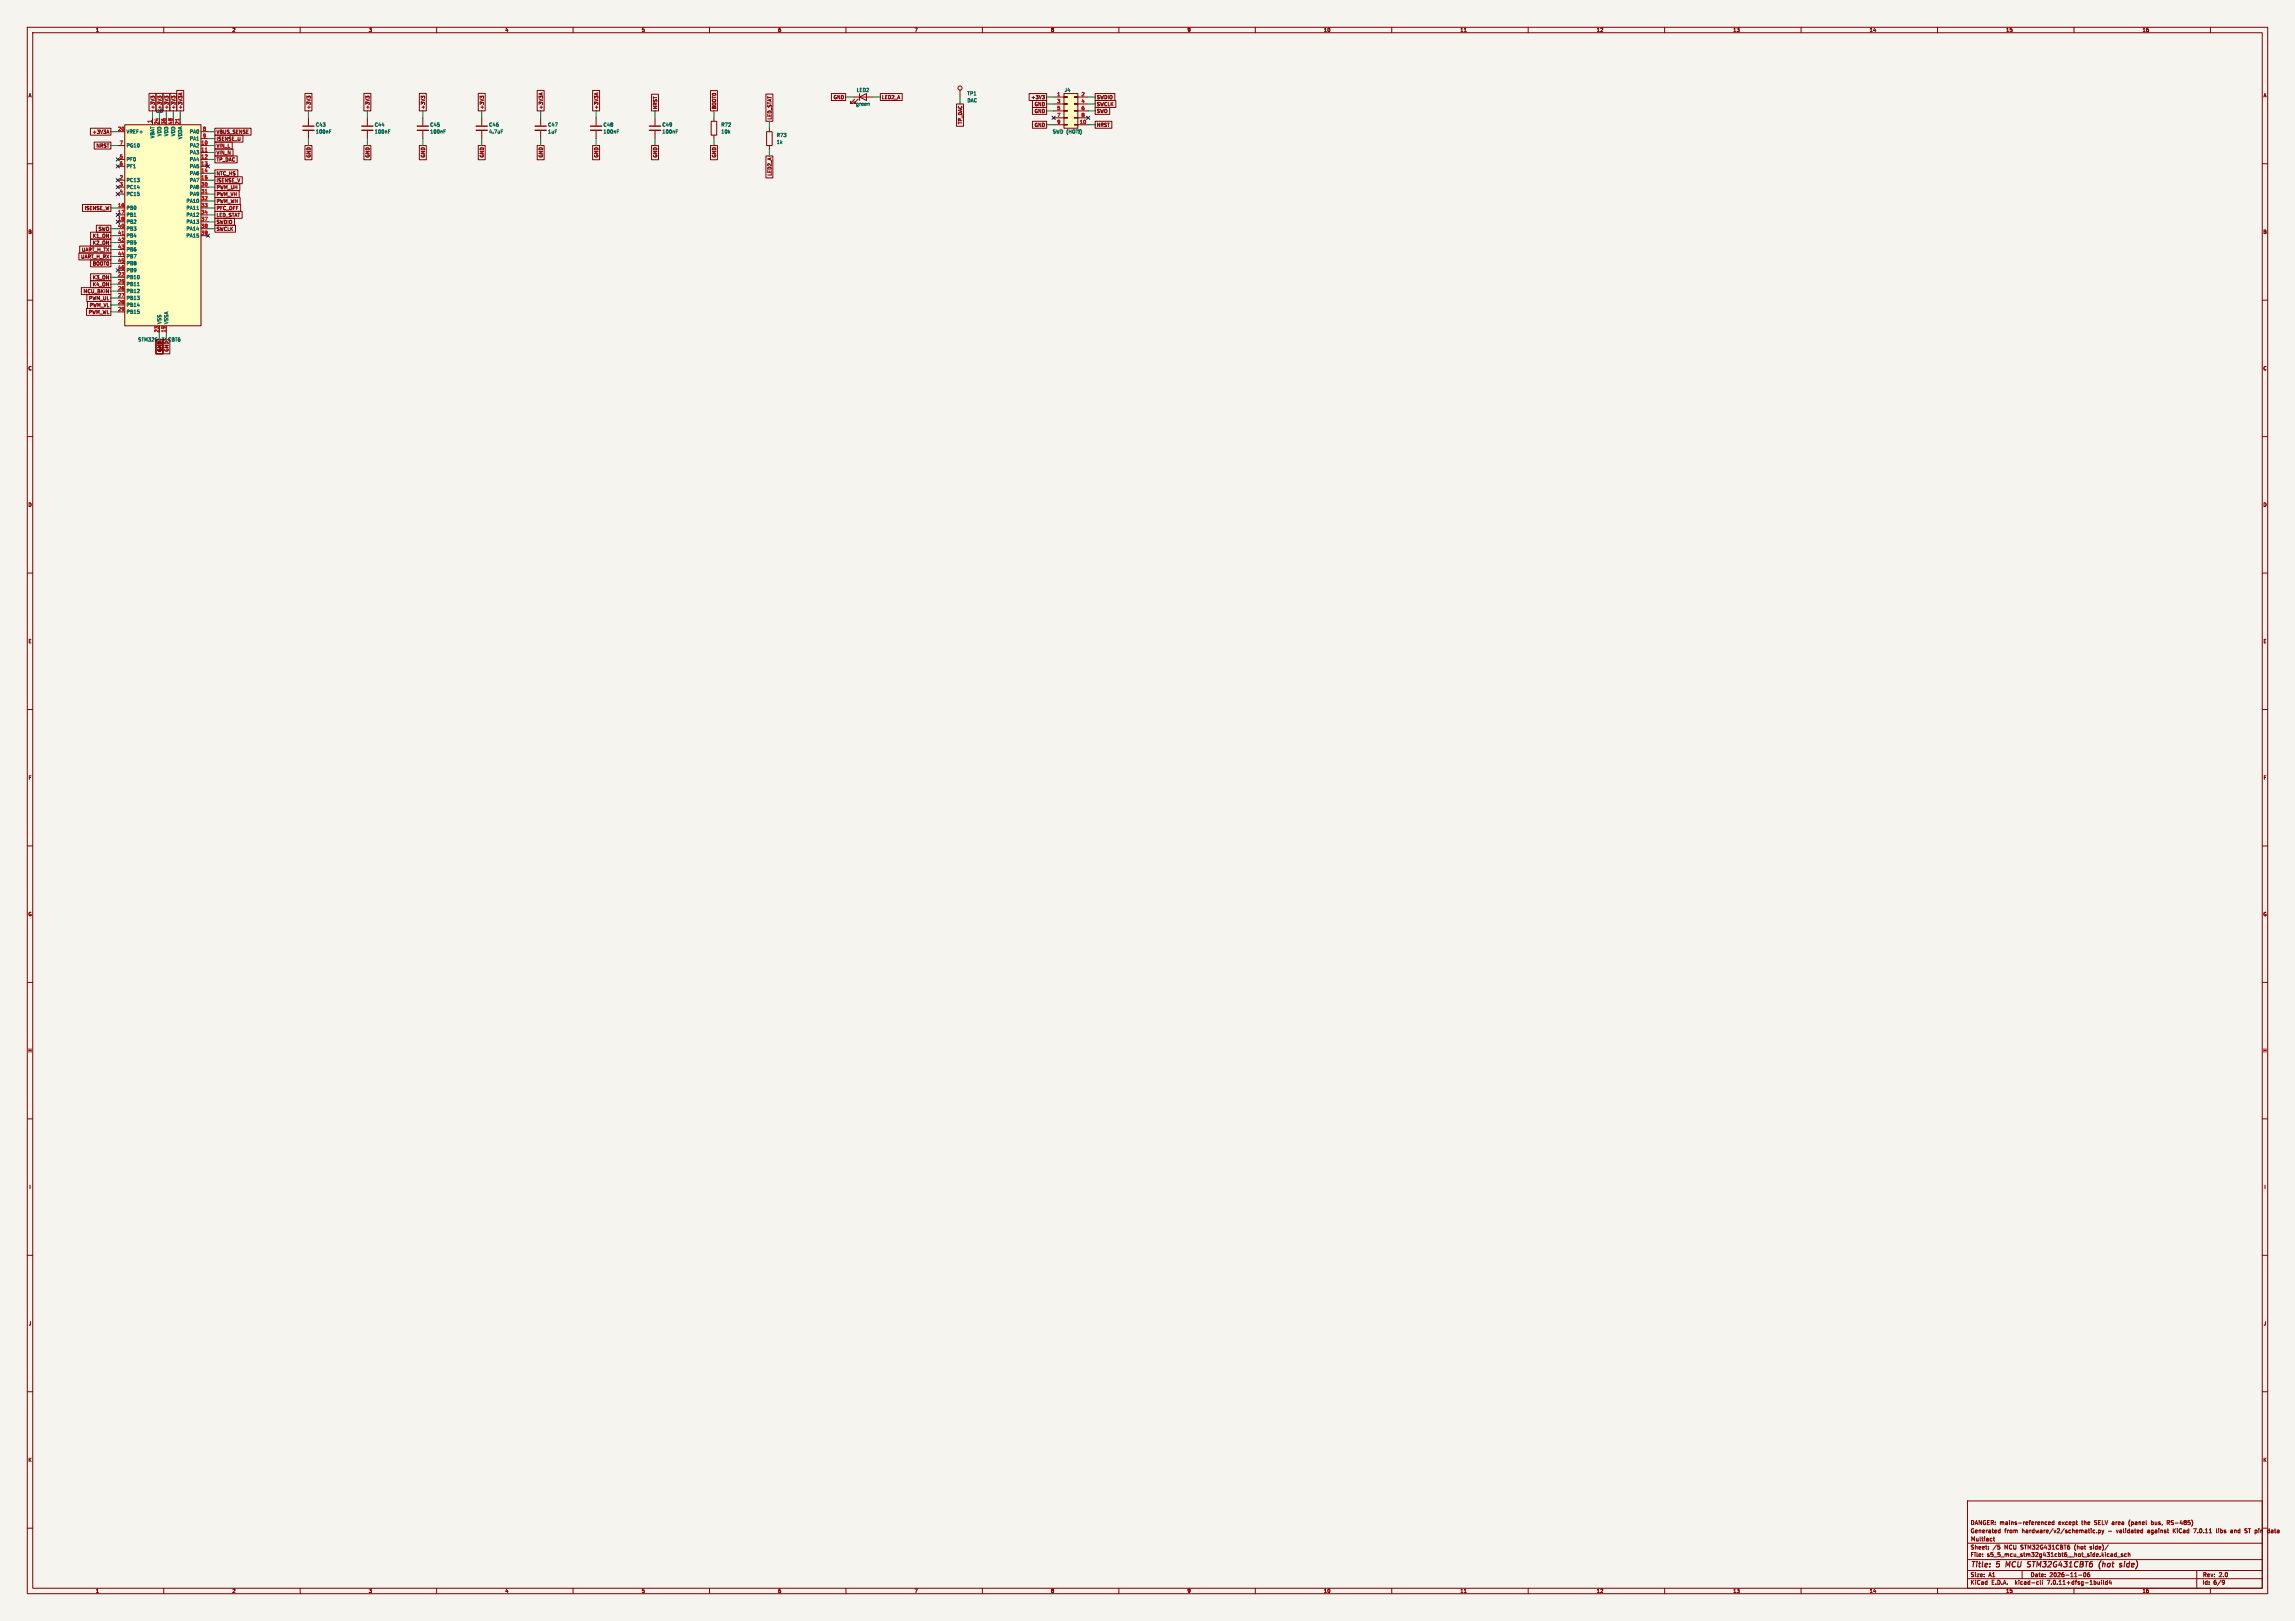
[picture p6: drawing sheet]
<svg xmlns="http://www.w3.org/2000/svg" width="841mm" height="594mm" viewBox="0 0 841 594" stroke-linecap="round" stroke-linejoin="round" font-family="sans-serif">
<defs><g id="words">
<g font-size="2.8" fill="#840000">
<text x="722" y="574.9">Title:</text>
<text x="731.7" y="574.9">5</text>
<text x="735.9" y="574.9">MCU</text>
<text x="744.6" y="574.9">STM32G431CBT6</text>
<text x="771.6" y="574.9">(hot</text>
<text x="780" y="574.9">side)</text>
</g>
<g font-size="2.1" fill="#840000">
<text x="722" y="562">Generated</text>
<text x="722" y="559">DANGER: mains-referenced</text>
<text x="734.5" y="562">from</text>
<text x="741" y="562">hardware/v2/schematic.py</text>
<text x="754.4" y="559">except</text>
<text x="763" y="559">the</text>
<text x="767.8" y="559">SELV area</text>
<text x="772.7" y="562">-</text>
<text x="775.8" y="562">validated</text>
<text x="780.6" y="559">(panel</text>
<text x="787.4" y="562">against</text>
<text x="789" y="559">bus,</text>
<text x="795" y="559">RS-485)</text>
<text x="796.9" y="562">KiCad</text>
<text x="804.6" y="562">7.0.11</text>
<text x="813" y="562">libs</text>
<text x="818.4" y="562">and</text>
<text x="823.8" y="562">ST pin</text>
<text x="832.4" y="562">data</text>
<text x="722" y="568">Sheet:</text>
<text x="722" y="565.2">Multiact</text>
<text x="730.2" y="568">/5</text>
<text x="734.5" y="568">MCU STM32G431CBT6</text>
<text x="760.4" y="568">(hot</text>
<text x="766.3" y="568">side)/</text>
<text x="722" y="570.7">File:</text>
<text x="728.1" y="570.7">s5_5_mcu_stm32g431cbt6__hot_side.kicad_sch</text>
<text x="722" y="580.9">KiCad</text>
<text x="722" y="578.1">Size:</text>
<text x="728.7" y="578.1">A1</text>
<text x="729.7" y="580.9">E.D.A.</text>
<text x="738.6" y="580.9">kicad-cli</text>
<text x="744" y="578.1">Date:</text>
<text x="750.5" y="580.9">7.0.11+dfsg-1build4</text>
<text x="751" y="578.1">2026-11-06</text>
<text x="807" y="578.3">Rev:</text>
<text x="807" y="580.9">Id:</text>
<text x="811.1" y="580.9">6/9</text>
<text x="813.4" y="578.3">2.0</text>
</g>
<g font-size="1.8" fill="#840000">
<text x="35" y="11.9">1</text>
<text x="85" y="11.9">2</text>
<text x="135" y="11.9">3</text>
<text x="185" y="11.9">4</text>
<text x="235" y="11.9">5</text>
<text x="285" y="11.9">6</text>
<text x="335" y="11.9">7</text>
<text x="385" y="11.9">8</text>
<text x="435" y="11.9">9</text>
<text x="485" y="11.9">10</text>
<text x="535" y="11.9">11</text>
<text x="585" y="11.9">12</text>
<text x="635" y="11.9">13</text>
<text x="685" y="11.9">14</text>
<text x="735" y="11.9">15</text>
<text x="785" y="11.9">16</text>
<text x="10.3" y="35.9">A</text>
<text x="829.3" y="35.9">A</text>
<text x="56.8" y="40.2" transform="rotate(-90 56.8 40.2)">+3V3</text>
<text x="59.4" y="40.2" transform="rotate(-90 59.4 40.2)">+3V3</text>
<text x="61.9" y="40.2" transform="rotate(-90 61.9 40.2)">+3V3</text>
<text x="64.5" y="40.2" transform="rotate(-90 64.5 40.2)">+3V3</text>
<text x="67" y="40.2" transform="rotate(-90 67 40.2)">+3V3A</text>
<text x="114" y="40.2" transform="rotate(-90 114 40.2)">+3V3</text>
<text x="135.6" y="40.2" transform="rotate(-90 135.6 40.2)">+3V3</text>
<text x="155.9" y="40.2" transform="rotate(-90 155.9 40.2)">+3V3</text>
<text x="177.5" y="40.2" transform="rotate(-90 177.5 40.2)">+3V3</text>
<text x="199.1" y="40.2" transform="rotate(-90 199.1 40.2)">+3V3A</text>
<text x="219.4" y="40.2" transform="rotate(-90 219.4 40.2)">+3V3A</text>
<text x="241" y="40.2" transform="rotate(-90 241 40.2)">NRST</text>
<text x="262.6" y="40.2" transform="rotate(-90 262.6 40.2)">BOOT0</text>
<text x="305.3" y="36.5">GND</text>
<text x="323.1" y="36.5">LED2_A</text>
<text x="377.8" y="36.5">+3V3</text>
<text x="379" y="41.6">GND</text>
<text x="379" y="39.1">GND</text>
<text x="401.8" y="41.6">SWO</text>
<text x="401.8" y="39.1">SWCLK</text>
<text x="401.8" y="36.5">SWDIO</text>
<text x="282.9" y="44" transform="rotate(-90 282.9 44)">LED_STAT</text>
<text x="352.7" y="45.6" transform="rotate(-90 352.7 45.6)">TP_DAC</text>
<text x="379" y="46.7">GND</text>
<text x="401.8" y="46.7">NRST</text>
<text x="33.8" y="49.2">+3V3A</text>
<text x="79.2" y="51.8">ISENSE_U</text>
<text x="79.2" y="49.2">VBUS_SENSE</text>
<text x="35.2" y="54.3">NRST</text>
<text x="79.2" y="59.4">TP_DAC</text>
<text x="79.2" y="56.8">VIN_N</text>
<text x="79.2" y="54.3">VIN_L</text>
<text x="114" y="57.9" transform="rotate(-90 114 57.9)">GND</text>
<text x="135.6" y="57.9" transform="rotate(-90 135.6 57.9)">GND</text>
<text x="155.9" y="57.9" transform="rotate(-90 155.9 57.9)">GND</text>
<text x="177.5" y="57.9" transform="rotate(-90 177.5 57.9)">GND</text>
<text x="199.1" y="57.9" transform="rotate(-90 199.1 57.9)">GND</text>
<text x="219.4" y="57.9" transform="rotate(-90 219.4 57.9)">GND</text>
<text x="241" y="57.9" transform="rotate(-90 241 57.9)">GND</text>
<text x="262.6" y="57.9" transform="rotate(-90 262.6 57.9)">GND</text>
<text x="79.2" y="64.5">NTC_HS</text>
<text x="282.9" y="64.5" transform="rotate(-90 282.9 64.5)">LED2_A</text>
<text x="79.2" y="69.5">PWM_UH</text>
<text x="79.2" y="67">ISENSE_V</text>
<text x="30.9" y="77.2">ISENSE_W</text>
<text x="79.2" y="77.2">PFC_OFF</text>
<text x="79.2" y="74.6">PWM_WH</text>
<text x="79.2" y="72.1">PWM_VH</text>
<text x="79.2" y="82.2">SWDIO</text>
<text x="79.2" y="79.7">LED_STAT</text>
<text x="10.3" y="85.9">B</text>
<text x="33.9" y="89.9">K2_ON</text>
<text x="33.9" y="87.3">K1_ON</text>
<text x="36" y="84.8">SWO</text>
<text x="79.2" y="84.8">SWCLK</text>
<text x="829.2" y="85.9">B</text>
<text x="29.6" y="94.9">UART_H_RX</text>
<text x="29.9" y="92.4">UART_H_TX</text>
<text x="33.9" y="97.5">BOOT0</text>
<text x="30.5" y="107.6">MCU_BKIN</text>
<text x="33.9" y="105.1">K4_ON</text>
<text x="33.9" y="102.6">K3_ON</text>
<text x="32.5" y="110.2">PWM_UL</text>
<text x="32.7" y="112.7">PWM_VL</text>
<text x="32.3" y="115.3">PWM_WL</text>
<text x="59.4" y="129" transform="rotate(-90 59.4 129)">GND</text>
<text x="61.9" y="129" transform="rotate(-90 61.9 129)">GND</text>
<text x="10.3" y="135.9">C</text>
<text x="829.2" y="135.9">C</text>
<text x="10.3" y="185.9">D</text>
<text x="829.2" y="185.9">D</text>
<text x="10.3" y="235.9">E</text>
<text x="829.3" y="235.9">E</text>
<text x="10.3" y="285.9">F</text>
<text x="829.3" y="285.9">F</text>
<text x="10.3" y="335.9">G</text>
<text x="829.2" y="335.9">G</text>
<text x="10.2" y="385.9">H</text>
<text x="829.2" y="385.9">H</text>
<text x="10.6" y="435.9">I</text>
<text x="829.6" y="435.9">I</text>
<text x="10.4" y="485.9">J</text>
<text x="829.4" y="485.9">J</text>
<text x="10.3" y="535.9">K</text>
<text x="829.2" y="535.9">K</text>
<text x="35" y="583.9">1</text>
<text x="85" y="583.9">2</text>
<text x="135" y="583.9">3</text>
<text x="185" y="583.9">4</text>
<text x="235" y="583.9">5</text>
<text x="285" y="583.9">6</text>
<text x="335" y="583.9">7</text>
<text x="385" y="583.9">8</text>
<text x="435" y="583.9">9</text>
<text x="485" y="583.9">10</text>
<text x="535" y="583.9">11</text>
<text x="585" y="583.9">12</text>
<text x="635" y="583.9">13</text>
<text x="685" y="583.9">14</text>
<text x="735" y="583.9">15</text>
<text x="785" y="583.9">16</text>
</g>
<g font-size="1.8" fill="#006464">
<text x="313.8" y="33.9">LED2</text>
<text x="354.3" y="35.2">TP1</text>
<text x="390" y="33.9">J4</text>
<text x="57" y="41.5">U6</text>
<text x="313.5" y="39">green</text>
<text x="354.3" y="37.7">DAC</text>
<text x="115.6" y="46.6">C43</text>
<text x="137.2" y="46.6">C44</text>
<text x="157.5" y="46.6">C45</text>
<text x="179.1" y="46.6">C46</text>
<text x="200.7" y="46.6">C47</text>
<text x="221" y="46.6">C48</text>
<text x="242.6" y="46.6">C49</text>
<text x="264.2" y="46.6">R72</text>
<text x="46.2" y="49.1">VREF+</text>
<text x="56.7" y="50.8" transform="rotate(-90 56.7 50.8)">VBAT</text>
<text x="59.3" y="50.1" transform="rotate(-90 59.3 50.1)">VDD</text>
<text x="61.8" y="50.1" transform="rotate(-90 61.8 50.1)">VDD</text>
<text x="64.4" y="50.1" transform="rotate(-90 64.4 50.1)">VDD</text>
<text x="66.9" y="51.1" transform="rotate(-90 66.9 51.1)">VDDA</text>
<text x="69.4" y="49.1">PA0</text>
<text x="69.4" y="51.7">PA1</text>
<text x="115.6" y="49.1">100nF</text>
<text x="137.2" y="49.1">100nF</text>
<text x="157.5" y="49.1">100nF</text>
<text x="179.1" y="49.1">4.7uF</text>
<text x="200.7" y="49.1">1uF</text>
<text x="221" y="49.1">100nF</text>
<text x="242.6" y="49.1">100nF</text>
<text x="264.2" y="49.1">10k</text>
<text x="284.5" y="50.4">R73</text>
<text x="284.5" y="52.9">1k</text>
<text x="385.6" y="49.1">SWD (HOT!)</text>
<text x="46.2" y="59.3">PF0</text>
<text x="46.2" y="54.2">PG10</text>
<text x="69.4" y="54.2">PA2</text>
<text x="69.4" y="56.7">PA3</text>
<text x="69.4" y="59.3">PA4</text>
<text x="46.2" y="61.8">PF1</text>
<text x="69.4" y="61.8">PA5</text>
<text x="69.4" y="64.4">PA6</text>
<text x="46.2" y="66.9">PC13</text>
<text x="46.2" y="69.4">PC14</text>
<text x="46.2" y="72">PC15</text>
<text x="69.4" y="66.9">PA7</text>
<text x="69.4" y="69.4">PA8</text>
<text x="69.4" y="72">PA9</text>
<text x="46.2" y="77.1">PB0</text>
<text x="68.2" y="74.5">PA10</text>
<text x="68.2" y="77.1">PA11</text>
<text x="46.2" y="79.6">PB1</text>
<text x="46.2" y="82.1">PB2</text>
<text x="68.2" y="79.6">PA12</text>
<text x="68.2" y="82.1">PA13</text>
<text x="46.2" y="84.7">PB3</text>
<text x="46.2" y="87.2">PB4</text>
<text x="46.2" y="89.8">PB5</text>
<text x="68.2" y="84.7">PA14</text>
<text x="68.2" y="87.2">PA15</text>
<text x="46.2" y="92.3">PB6</text>
<text x="46.2" y="94.8">PB7</text>
<text x="46.2" y="97.4">PB8</text>
<text x="46.2" y="99.9">PB9</text>
<text x="46.2" y="102.5">PB10</text>
<text x="46.2" y="105">PB11</text>
<text x="46.2" y="107.5">PB12</text>
<text x="46.2" y="110.1">PB13</text>
<text x="46.2" y="112.6">PB14</text>
<text x="46.2" y="115.2">PB15</text>
<text x="59.3" y="118.9" transform="rotate(-90 59.3 118.9)">VSS</text>
<text x="61.8" y="118.9" transform="rotate(-90 61.8 118.9)">VSSA</text>
<text x="50.5" y="125.3">STM32G431CBT6</text>
</g>
<g font-size="1.8" fill="#a90000">
<text x="387.3" y="35.3">1</text>
<text x="396.2" y="35.3">2</text>
<text x="387.3" y="37.8">3</text>
<text x="387.3" y="40.4">5</text>
<text x="396.2" y="37.8">4</text>
<text x="396.2" y="40.4">6</text>
<text x="55.6" y="45.2" transform="rotate(-90 55.6 45.2)">1</text>
<text x="58.2" y="45.8" transform="rotate(-90 58.2 45.8)">24</text>
<text x="60.7" y="45.8" transform="rotate(-90 60.7 45.8)">36</text>
<text x="63.2" y="45.8" transform="rotate(-90 63.2 45.8)">48</text>
<text x="65.8" y="45.8" transform="rotate(-90 65.8 45.8)">21</text>
<text x="387.3" y="42.9">7</text>
<text x="387.3" y="45.5">9</text>
<text x="395.6" y="45.5">10</text>
<text x="396.2" y="42.9">8</text>
<text x="43.1" y="48">20</text>
<text x="43.7" y="53.1">7</text>
<text x="73.6" y="53.1">10</text>
<text x="74.2" y="48">8</text>
<text x="74.2" y="50.5">9</text>
<text x="43.7" y="58.2">5</text>
<text x="73.6" y="55.6">11</text>
<text x="73.6" y="58.2">12</text>
<text x="43.7" y="65.8">2</text>
<text x="43.7" y="60.7">6</text>
<text x="73.6" y="60.7">13</text>
<text x="73.6" y="63.2">14</text>
<text x="73.6" y="65.8">15</text>
<text x="43.7" y="68.3">3</text>
<text x="43.7" y="70.9">4</text>
<text x="73.6" y="68.3">30</text>
<text x="73.6" y="70.9">31</text>
<text x="43.1" y="75.9">16</text>
<text x="73.6" y="73.4">32</text>
<text x="73.6" y="75.9">33</text>
<text x="43.1" y="78.5">17</text>
<text x="43.1" y="81">18</text>
<text x="43.1" y="83.6">40</text>
<text x="73.6" y="78.5">34</text>
<text x="73.6" y="81">37</text>
<text x="73.6" y="83.6">38</text>
<text x="43.1" y="86.1">41</text>
<text x="43.1" y="88.6">42</text>
<text x="73.6" y="86.1">39</text>
<text x="43.1" y="91.2">43</text>
<text x="43.1" y="93.7">44</text>
<text x="43.1" y="101.3">22</text>
<text x="43.1" y="96.3">45</text>
<text x="43.1" y="98.8">46</text>
<text x="43.1" y="103.9">25</text>
<text x="43.1" y="106.4">26</text>
<text x="43.1" y="109">27</text>
<text x="43.1" y="111.5">28</text>
<text x="43.1" y="114">29</text>
<text x="58.2" y="122" transform="rotate(-90 58.2 122)">23</text>
<text x="60.7" y="122" transform="rotate(-90 60.7 122)">19</text>
</g>
</g></defs>
<path d="M0 0h841v594h-841z" fill="#f5f4ef" stroke="#f5f4ef" stroke-width=".37"/>
<g fill="none" stroke="#840000" stroke-width=".37">
<path d="M10 10h821v574h-821zM12 12h817v570h-817zM60 10v2M110 10v2M160 10v2M210 10v2M260 10v2M310 10v2M360 10v2M410 10v2M460 10v2M510 10v2"/>
<path d="M536.6 11.6h.7M560 10v2M610 10v2M660 10v2M710 10v2M760 10v2M810 10v2M54.6 34.2h2.6v6.4h-2.6zM55.8 35.5l.2-.3 .6 .3M55.8 35.6l-.5-.4v.8M57.1 34.2h2.6v6.4h-2.6zM58.3 35.5l.2-.3 .6 .3"/>
<path d="M58.3 35.6l-.5-.4v.8M59.7 34.2h2.5v6.4h-2.5zM60.8 35.5l.3-.3 .5 .3M60.8 35.6l-.4-.4v.8M62.2 34.2h2.6v6.4h-2.6zM63.4 35.5l.2-.3 .6 .3M63.4 35.6l-.5-.4v.8M64.8 33.1h2.5v7.5h-2.5zM66.3 34.1v.6M66.7 34l-1.3 .4M111.8 34.2h2.5v6.4h-2.5zM112.9 35.6l-.5-.4v.8"/>
<path d="M112.9 35.5l.3-.3 .5 .3M133.3 34.2h2.6v6.4h-2.6zM134.5 35.5l.2-.3 .6 .3M134.5 35.6l-.5-.4v.8M153.7 34.2h2.5v6.4h-2.5zM154.8 35.5l.3-.3 .5 .3M154.8 35.6l-.5-.4v.8M175.3 34.2h2.5v6.4h-2.5zM176.4 35.5l.3-.3 .5 .3M176.4 35.6l-.5-.4v.8M196.8 33.1h2.6v7.5h-2.6zM198.4 34.1v.6"/>
<path d="M198.8 34l-1.3 .4M217.2 33.1h2.5v7.5h-2.5zM218.7 34.1v.6M219.1 34l-1.3 .4M238.8 34.5h2.5v6.1h-2.5zM260.3 33.2h2.6v7.4h-2.6zM280.7 34.5h2.5v9.9h-2.5zM304.7 34.3h5.2v2.5h-5.2zM312.4 35.6h7.6M313.2 36.3l-1.5 1.5h.7h-.7v-.7M314.5 36.3l-1.6 1.5h.8h-.8v-.7M315 35.6l2.5-1.3v2.5z"/>
<path d="M315 34.3v2.5M322.6 34.3h8v2.5h-8zM350.5 38.1h2.6v8.2h-2.6zM351.8 33v2.6M377.1 34.3h6.4v2.5h-6.4zM378.3 39.4h5.2v2.5h-5.2zM378.3 36.8h5.2v2.6h-5.2zM381.9 35h.8l-.4 .4M382.5 35.4l.2 .3-.2 .5M386.1 35.6h3.8M386.1 38.1h3.8M389.9 38h1.3v.2h-1.3z"/>
<path d="M389.9 35.4h1.3v.3h-1.3zM389.9 34.3h5.1v12.7h-5.1zM393.7 38h1.3v.2h-1.3zM393.7 35.4h1.3v.3h-1.3zM395 35.6h3.8M395 38.1h3.8M401.3 39.4h5.3v2.5h-5.3zM401.3 36.8h7.6v2.6h-7.6zM401.3 34.3h7.2v2.5h-7.2zM10 60h2M33.1 47h7.5v2.5h-7.5zM34.5 52.1h6.1v2.5h-6.1z"/>
<path d="M39.2 48.6h.6M39.5 47.7l.4 1.2M43.2 53.3h2.5M43.2 58.4h2.5M43.2 48.3h2.5M45.7 45.7h28v73.7h-28zM55.9 43.2v2.5M58.4 43.2v2.5M61 43.2v2.5M63.5 43.2v2.5M66 43.2v2.5M73.7 53.3h2.5"/>
<path d="M73.7 55.9h2.5M73.7 58.4h2.5M73.7 48.3h2.5M73.7 50.8h2.5M78.7 49.5h10.3v2.6h-10.3zM78.7 47h13.3v2.5h-13.3zM78.7 57.1h8.2v2.6h-8.2zM78.7 54.6h6.7v2.5h-6.7zM78.7 52.1h6.4v2.5h-6.4zM111.8 53.3h2.5v5.2h-2.5zM113 43.2v2.8M113 48v2.8"/>
<path d="M133.3 53.3h2.6v5.2h-2.6zM134.6 43.2v2.8M134.6 48v2.8M153.7 53.3h2.5v5.2h-2.5zM154.9 43.2v2.8M154.9 48v2.8M175.3 53.3h2.5v5.2h-2.5zM176.5 43.2v2.8M176.5 48v2.8M196.8 53.3h2.6v5.2h-2.6zM198.1 43.2v2.8M198.1 48v2.8"/>
<path d="M217.2 53.3h2.5v5.2h-2.5zM218.4 43.2v2.8M218.4 48v2.8M238.8 53.3h2.5v5.2h-2.5zM240 43.2v2.8M240 48v2.8M260.3 53.3h2.6v5.2h-2.6zM260.6 44.4h2v5.1h-2zM261.6 43.2v1.2M261.6 49.5v1.3M280.7 57.1h2.5v8.1h-2.5zM280.9 48.3h2.1v5h-2.1z"/>
<path d="M281.9 47v1.3M281.9 53.3v1.3M378.3 44.4h5.2v2.6h-5.2zM386.1 45.7h3.8M386.1 40.6h3.8M386.1 43.2h3.8M389.9 45.6h1.3v.2h-1.3zM389.9 43.1h1.3v.2h-1.3zM389.9 40.5h1.3v.3h-1.3zM393.7 45.6h1.3v.2h-1.3zM393.7 43.1h1.3v.2h-1.3zM393.7 40.5h1.3v.3h-1.3z"/>
<path d="M395 45.7h3.8M395 40.6h3.8M395 43.2h3.8M401.3 44.4h6.1v2.6h-6.1zM829 60h2M30.2 74.9h10.4v2.6h-10.4zM43.2 61h2.5M43.2 66h2.5M43.2 76.2h2.5M43.2 78.7h2.5M43.2 68.6h2.5M43.2 71.1h2.5"/>
<path d="M73.7 61h2.5M73.7 63.5h2.5M73.7 66h2.5M73.7 76.2h2.5M73.7 78.7h2.5M73.7 68.6h2.5M73.7 71.1h2.5M73.7 73.7h2.5M78.7 74.9h9.5v2.6h-9.5zM78.7 72.4h9.3v2.5h-9.3zM78.7 69.8h8.9v2.6h-8.9zM78.7 67.3h9.2v2.5h-9.2z"/>
<path d="M78.7 64.8h10.1v2.5h-10.1zM78.7 62.2h8.4v2.6h-8.4zM78.7 77.5h10v2.5h-10zM28.9 92.7h11.7v2.5h-11.7zM29.2 90.2h11.4v2.5h-11.4zM33.2 87.6h7.4v2.6h-7.4zM33.2 85.1h7.4v2.5h-7.4zM33.2 95.2h7.4v2.6h-7.4zM35.3 82.5h5.3v2.6h-5.3zM43.2 81.3h2.5M43.2 83.8h2.5M43.2 86.4h2.5"/>
<path d="M43.2 88.9h2.5M43.2 91.4h2.5M43.2 94h2.5M43.2 96.5h2.5M43.2 99.1h2.5M73.7 81.3h2.5M73.7 83.8h2.5M73.7 86.4h2.5M78.7 82.5h7.6v2.6h-7.6zM78.7 80h7.2v2.5h-7.2zM10 110h2M29.8 105.4h10.8v2.5h-10.8z"/>
<path d="M31.7 113h8.9v2.6h-8.9zM31.8 107.9h8.8v2.6h-8.8zM32 110.5h8.6v2.5h-8.6zM33.2 102.9h7.4v2.5h-7.4zM33.2 100.3h7.4v2.6h-7.4zM43.2 101.6h2.5M43.2 104.1h2.5M43.2 106.7h2.5M43.2 109.2h2.5M43.2 111.8h2.5M43.2 114.3h2.5M58.4 119.4v2.5"/>
<path d="M61 119.4v2.5M829 110h2M57.1 124.5h2.6v5.2h-2.6zM59.7 124.5h2.5v5.2h-2.5zM10 160h2M829 160h2M10 210h2M829 210h2M10 260h2M829 260h2M10 310h2M829 310h2"/>
<path d="M10 360h2M829 360h2M10 410h2M829 410h2M10 460h2M829 460h2M10 510h2M829 510h2M10 560h2M721 550h108v32h-108zM749.5 558.6h.6M749.5 557.8h.6"/>
<path d="M750.7 558.2l.7-.2-.1-.2-.6 .1v.7h.6M752.7 557.2v1.4h-.6l-.1-.8h.7M760.7 557.7h.6M761.2 558.7h.1M788.4 557.2l.1 1.5M788.5 557.7l-.1 .1M794.2 558h.5M794.7 557.2h-.5v1.5M803.3 557.3l.2 .7-.2 1M721 578.5h108M721 575.5h108M721 571.5h108"/>
<path d="M721 565.5h108M726.5 570.2h.1M726.5 570.2v.1M726.5 569.5v.1M728.7 567.5v.2M728.7 566.8v.1M730.4 563.7h.6M730.6 563.2v1.3l.4 .2M732.1 566.2h.7M732.4 561.6h.6M732.4 560.8h.6M732.6 566.8l.3 .2-.3 .7"/>
<path d="M733 560.2v1.5M741 575.5v3M746.6 579.6l.4 .1M747.7 579.1l.2 1.5M748.5 579.1v.1M748.5 579.6v1M758.4 566.9v.6M761.7 577.2h1.2M763.7 576.4l.2-.1a.73 .73 0 0 1 .5 .8 .73 .73 0 0 1-.7 .6l-.2-.5zM765 577v.1M765.1 576.9l-.1 .1M765.7 576.3l-.5 .1-.2 .5v.7l.7 .1v-.7l-.6-.1"/>
<path d="M766.3 560.2v.1M766.3 560.7v1M767 561.5l.1 .1M767.1 561.6h.6M767.7 560.8h-.7v.7M768.4 561.6h.1M768.3 561.5l.1 .1M769 561.6h.6M769 560.8h.7v.7M769 560.7v1.5M769.7 561.5l-.1 .1M770.1 579.1v.1"/>
<path d="M770.1 579.6v1M770.2 560.7l.4 1M770.6 561.7l-.4 .5M770.8 579.1l.2 1.5M771 560.7l-.4 1M772.2 579.7l-.4-.1-.3 .3 .2 .6h.5M772.2 579.1v1.5M772.6 566.1l-1.3 1.9M773.2 579l-.3 1.1h.9M773.6 579.6v1M773.7 569.4l.4 .1 .1 .9M774.2 570.3l-.5 .1"/>
<path d="M774.2 569.7l-.5 .1M775.5 569.5l-.4-.1-.3 .3 .2 .6h.5M775.5 568.9v1.5M775.9 570.5h1.1M777.3 569.7l.7 .4-.3 .3-.4-.1M777.3 569.6v.1M777.9 569.5l-.6 .1M779.2 569.5l-.4-.1-.3 .3 .2 .6h.5M779.9 569.5h.6v.9M779.9 568.9v1.5M784.7 560.7l.5 .1M785.2 561.6l-.5 .1"/>
<path d="M785.2 560.2v1.5M803.8 560.2h1M805 575.5v6.5M812.2 560.2l.3 1.5M814.6 579.1l.5 .1 .1 .7-.3 .6-.4 .1M815 579.9l-.4 .1M815.1 579.9h-.1M815.2 579.7l-.1 .2M817.9 560.7l-.4 .1M818 561.1l-.6 .2 .1 .3 .5 .1M822.6 561.6l.6 .1M823.2 560.2l-.6 .3 .6 .5"/>
<path d="M831 561.6h.6M831 560.8h.6M831.6 560.2v1.5M60 582v2M110 582v2M160 582v2M210 582v2M260 582v2M310 582v2M360 582v2M410 582v2M460 582v2"/>
<path d="M510 582v2M536.6 583.6h.7M560 582v2M610 582v2M660 582v2M710 582v2M747 580.5l-.4 .1M760 582v2M810 582v2"/>
<circle cx="351.8" cy="32.3" r=".76"/>
</g>
<path d="M735.3 572.2l-.3 2M743.3 573.2l.6 .2M743.9 574l-.8 .2M743.9 572.2l-.7 .1M770 571.9a2.35 2.35 0 0 0-.4 3.1M770.7 572.2l-.3 2M770.9 572.9l-.3 .2M778.5 572.9l-.2 1.3M778.6 572.2v.2" fill="none" stroke="#840000" stroke-width=".4"/>
<g fill="none" stroke="#840000" stroke-width=".51">
<path d="M111 47.8h4.1M111 46.2h4.1M132.6 47.8h4.1M132.6 46.2h4.1M152.9 47.8h4.1M152.9 46.2h4.1M174.5 47.8h4.1M174.5 46.2h4.1M196.1 47.8h4.1M196.1 46.2h4.1M216.4 47.8h4.1M216.4 46.2h4.1"/>
<path d="M238 47.8h4.1M238 46.2h4.1"/>
</g>
<g fill="none" stroke="#006464" stroke-width=".37">
<path d="M318.5 37.9l.1 .8M120.8 48.2h.4M120.8 47.6h.6M142.4 48.2h.4M142.4 47.6h.6M162.7 48.2h.4M162.7 47.6h.6M183.7 47.6h.6M226.2 48.2h.4M226.2 47.6h.6M247.8 48.2h.4M247.8 47.6h.6"/>
<path d="M72.1 76.8h.7M50.3 104.7h.7M65.5 124.3l.5 .2-.1 .4-.4 .1M65.9 123.8h-.4"/>
</g>
<g fill="#ffffc2" stroke="#ffffc2" stroke-width=".37">
<path d="M45.7 45.7h28v73.7h-28z"/>
<path d="M389.9 34.3h5.1v12.7h-5.1z"/>
</g>
<path d="M65.6 43.5v.7M75.2 55.5h.7M75.2 70.7h.7M44.7 85.9h.7" fill="none" stroke="#a90000" stroke-width=".37"/>
<g fill="none" stroke="#009600" stroke-width=".37">
<path d="M309.9 35.6h2.5M320 35.6h2.6M351.8 35.6v2.5M383.5 35.6h2.6M383.5 38.1h2.6M398.8 35.6h2.5M398.8 38.1h2.5M40.6 48.3h2.6M40.6 53.3h2.6M55.9 40.6v2.6M58.4 40.6v2.6M61 40.6v2.6"/>
<path d="M63.5 40.6v2.6M66 40.6v2.6M76.2 48.3h2.5M76.2 53.3h2.5M76.2 58.4h2.5M76.2 50.8h2.5M76.2 55.9h2.5M113 40.6v2.6M113 50.8v2.5M134.6 40.6v2.6M134.6 50.8v2.5M154.9 40.6v2.6"/>
<path d="M154.9 50.8v2.5M176.5 40.6v2.6M176.5 50.8v2.5M198.1 40.6v2.6M198.1 50.8v2.5M218.4 40.6v2.6M218.4 50.8v2.5M240 40.6v2.6M240 50.8v2.5M261.6 40.6v2.6M261.6 50.8v2.5M281.9 44.4v2.6"/>
<path d="M281.9 54.6v2.5M383.5 40.6h2.6M383.5 45.7h2.6M398.8 40.6h2.5M398.8 45.7h2.5M40.6 76.2h2.6M76.2 76.2h2.5M76.2 68.6h2.5M76.2 71.1h2.5M76.2 78.7h2.5M76.2 73.7h2.5M76.2 66h2.5"/>
<path d="M76.2 63.5h2.5M40.6 88.9h2.6M40.6 83.8h2.6M40.6 94h2.6M40.6 96.5h2.6M40.6 91.4h2.6M40.6 86.4h2.6M76.2 83.8h2.5M76.2 81.3h2.5M40.6 106.7h2.6M40.6 109.2h2.6M40.6 101.6h2.6"/>
<path d="M40.6 104.1h2.6M40.6 111.8h2.6M40.6 114.3h2.6M58.4 121.9v2.6M61 121.9v2.6"/>
</g>
<g fill="none" stroke="#000084" stroke-width=".37">
<path d="M42.6 57.8l1.2 1.2M43.8 57.8l-1.2 1.2M385.5 42.6l1.2 1.2M386.7 42.6l-1.2 1.2M398.2 42.6l1.2 1.2M399.4 42.6l-1.2 1.2M42.6 78.1l1.2 1.2M42.6 70.5l1.2 1.2M42.6 65.4l1.2 1.2M42.6 68l1.2 1.2M42.6 60.3l1.2 1.3M43.8 78.1l-1.2 1.2"/>
<path d="M43.8 70.5l-1.2 1.2M43.8 65.4l-1.2 1.2M43.8 68l-1.2 1.2M43.8 60.3l-1.2 1.3M75.6 60.3l1.2 1.3M76.8 60.3l-1.2 1.3M42.6 80.7l1.2 1.2M42.6 98.4l1.2 1.3M43.8 80.7l-1.2 1.2M43.8 98.4l-1.2 1.3M75.6 85.7l1.2 1.3M76.8 85.7l-1.2 1.3"/>
</g>
<use href="#words"/>
</svg>
